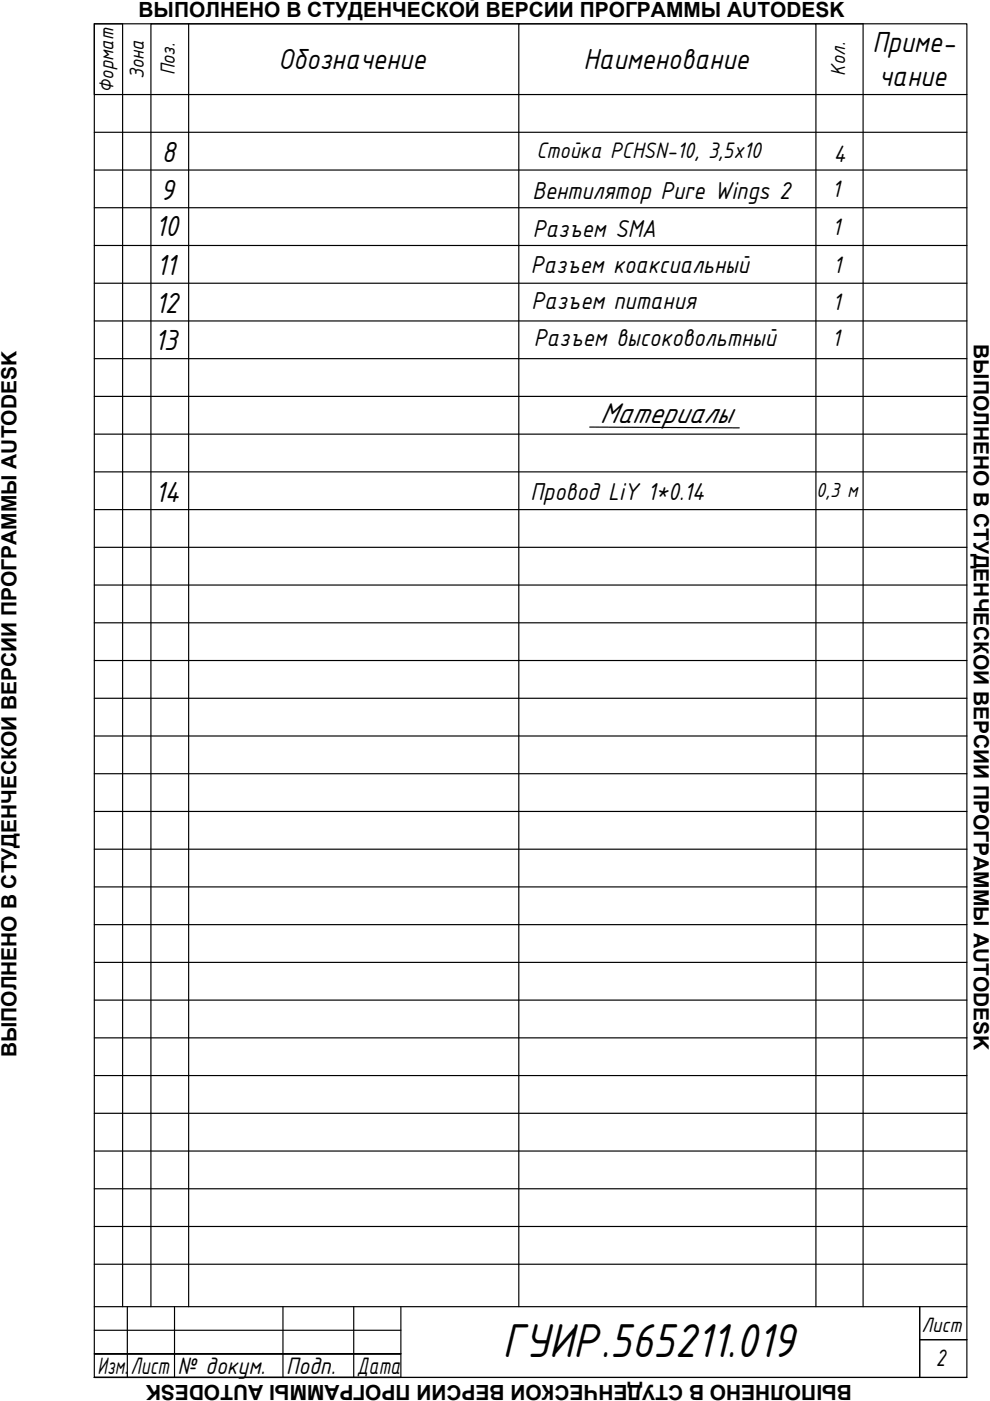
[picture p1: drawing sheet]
<svg xmlns="http://www.w3.org/2000/svg" width="210mm" height="297mm" viewBox="0 0 210 297" stroke-linecap="round" stroke-linejoin="round" font-family="sans-serif">
<defs><g id="words">
<text font-size="10.9" x="106.6" y="287.8">ГУИР.565211.019</text>
<g font-size="6.6">
<text x="185" y="11.1">Приме-</text>
<text x="59" y="14.7">Обозначение</text>
<text x="123.7" y="14.7">Наименование</text>
<text x="186.3" y="18.2">чание</text>
<text x="34.3" y="34.3">8</text>
<text x="34.1" y="42.5">9</text>
<text x="33" y="50.1">10</text>
<text x="33.2" y="58.2">11</text>
<text x="33" y="66.3">12</text>
<text x="32.7" y="74.3">13</text>
<text x="127.2" y="89.7">Материалы</text>
<text x="32.9" y="106.4">14</text>
</g>
<g font-size="5.6">
<text x="112.9" y="42.2">Вентилятор Pure Wings 2</text>
<text x="113" y="50.2">Разъем SMA</text>
<text x="112.5" y="57.9">Разъем коаксиальный</text>
<text x="112.7" y="65.5">Разъем питания</text>
<text x="113.2" y="73.4">Разъем высоковольтный</text>
<text x="112.5" y="106.1">Провод LiY 1*0.14</text>
</g>
<g font-size="5.4">
<text x="176.7" y="34.3">4</text>
<text x="176.4" y="41.7">1</text>
<text x="176.5" y="49.8">1</text>
<text x="176.7" y="57.9">1</text>
<text x="176.5" y="65.6">1</text>
<text x="176.4" y="73.5">1</text>
<text x="20.7" y="291.3">Изм.</text>
<text x="27.7" y="291.3">Лист</text>
<text x="37.7" y="291.3">№ докум.</text>
<text x="60.7" y="291.3">Подп.</text>
<text x="75.7" y="291.3">Дата</text>
<text x="198.5" y="289.7">2</text>
</g>
<text font-size="5.1" x="113.7" y="33.4">Стойка PCHSN-10, 3,5x10</text>
<g font-size="4.7">
<text x="30.5" y="16.7" transform="rotate(-90 30.5 16.7)">Зона</text>
<text x="37.1" y="16" transform="rotate(-90 37.1 16)">Поз.</text>
<text x="179.2" y="16.1" transform="rotate(-90 179.2 16.1)">Кол.</text>
<text x="24.1" y="19.7" transform="rotate(-90 24.1 19.7)">Формат</text>
<text x="173.1" y="105.5">0,3 м</text>
<text x="195.4" y="282.4">Лист</text>
</g>
<g font-size="4.4">
<text x="29.4" y="3.5">ВЫПОЛНЕНО В СТУДЕНЧЕСКОЙ ВЕРСИИ ПРОГРАММЫ AUTODESK</text>
<text x="206.5" y="72.9" transform="rotate(90 206.5 72.9)">ВЫПОЛНЕНО В СТУДЕНЧЕСКОЙ ВЕРСИИ ПРОГРАММЫ AUTODESK</text>
<text x="3.5" y="224.2" transform="rotate(-90 3.5 224.2)">ВЫПОЛНЕНО В СТУДЕНЧЕСКОЙ ВЕРСИИ ПРОГРАММЫ AUTODESK</text>
<text x="180.6" y="293.6" transform="rotate(-180 180.6 293.6)">ВЫПОЛНЕНО В СТУДЕНЧЕСКОЙ ВЕРСИИ ПРОГРАММЫ AUTODESK</text>
</g>
</g></defs>
<path d="M125 90.5l31.7 .2" fill="none" stroke="#000" stroke-width=".25"/>
<!-- layer: 0 -->
<g fill="none" stroke="#000" stroke-width=".25">
<path d="M20 5h185v287h-185zM40 5h70M173 5h10v272M20 28h185M20 36h185M205 20h-185v-15h6v272M20 44h185M20 52h185M20 60h185M20 68h185M20 76h185M20 84h185"/>
<path d="M20 92h185M20 100h185M20 108h185M20 116h185M20 124h185M20 132h185M20 140h185M20 148h185M20 156h185M20 164h185M20 172h185M20 180h185"/>
<path d="M20 188h185M20 196h185M20 204h185M20 212h185M20 220h185M20 228h185M20 236h185M20 244h185M20 252h185M20 277h185M20 260h185M20 268h185"/>
<path d="M27 277v15M32 277v-272h8v272M37 277v15M60 277v15M75 277v15M85 277v15M110 277v-272h63v272M195 277v15M20 282h65M20 292h185M85 287h-65h65M85 292h-65h65"/>
<path d="M195 284h10"/>
</g>
<use href="#words"/>
</svg>
